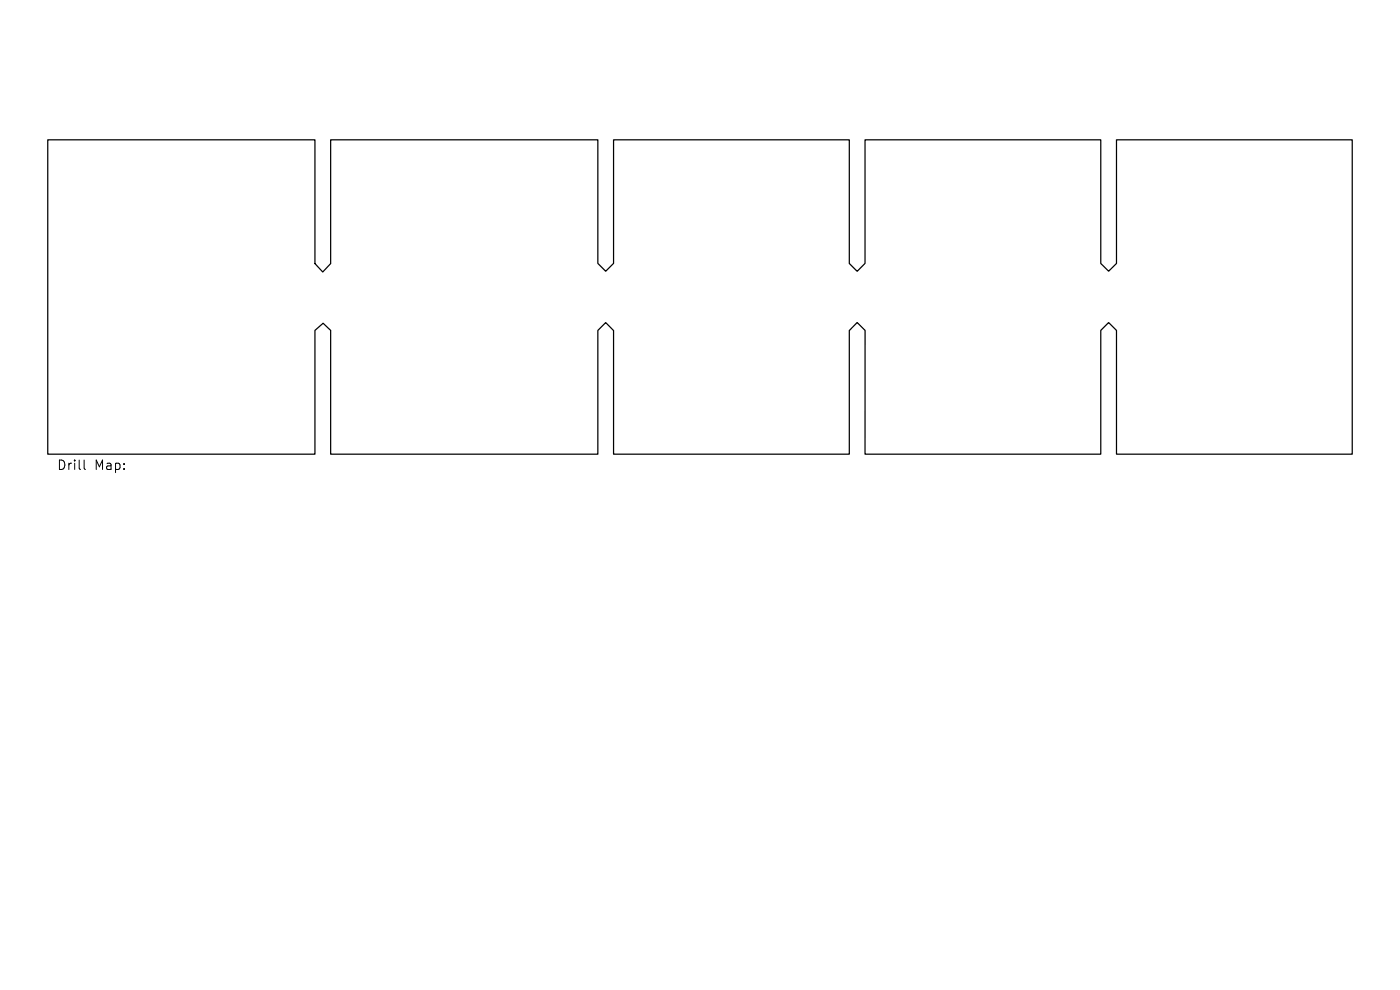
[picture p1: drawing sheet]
<svg xmlns="http://www.w3.org/2000/svg" width="297mm" height="210mm" viewBox="0 0 297 210" stroke-linecap="round" stroke-linejoin="round" font-family="sans-serif">
<defs><g id="words">
<g font-size="2.8">
<text x="12" y="99.9">Drill</text>
<text x="19.9" y="99.9">Map:</text>
</g>
</g></defs>
<path d="M10.1 29.7h56.7v26.2l1.7 1.8 1.6-1.8v-26.2h56.7v26.2l1.7 1.6 1.7-1.6v-26.2h50v26.2l1.6 1.7 1.7-1.7v-26.2h50v26.2l1.7 1.6 1.7-1.6v-26.2h50v66.6h-50v-26.2l-1.7-1.7-1.7 1.7v26.2h-50v-26.2l-1.7-1.7-1.6 1.7v26.2h-50v-26.2l-1.7-1.7-1.7 1.7v26.2h-56.7v-26.2l-1.6-1.5-1.7 1.5v26.2h-56.7z" fill="none" stroke="#000" stroke-width=".26"/>
<path d="M17.8 97.6v1.7l.3 .3" fill="none" stroke="#000" stroke-width=".21"/>
<use href="#words"/>
</svg>
